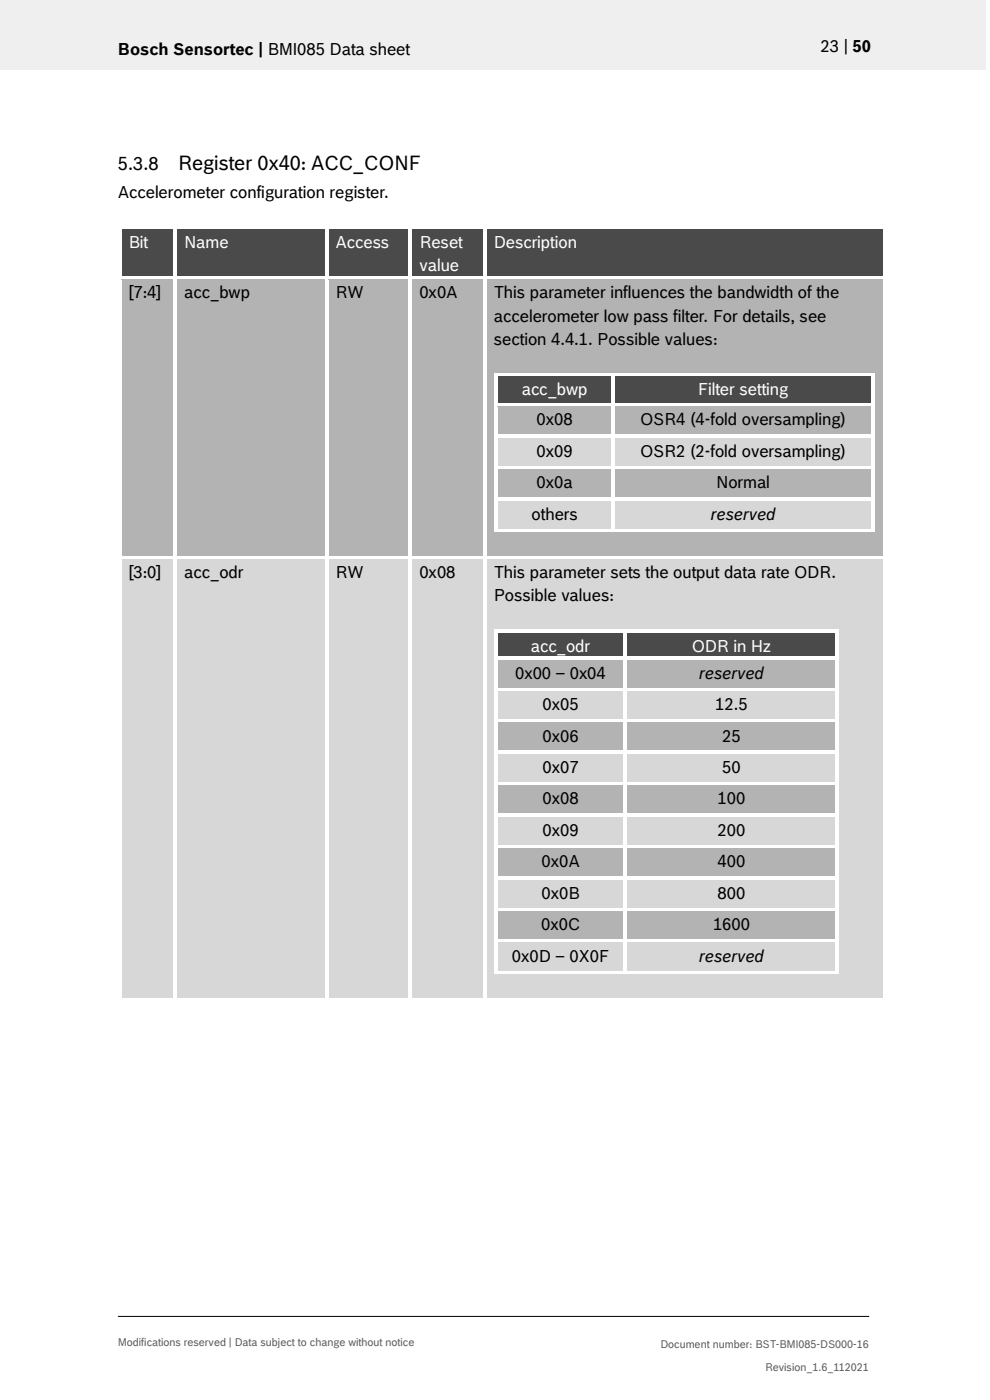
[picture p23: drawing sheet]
<svg xmlns="http://www.w3.org/2000/svg" width="210mm" height="297mm" viewBox="0 0 210 297" stroke-linecap="round" stroke-linejoin="round" font-family="sans-serif">
<defs><g id="words">
<text font-size="4.2" x="37.7" y="36">Register 0x40: ACC_CONF</text>
<text font-size="3.9" x="25" y="36">5.3.8</text>
<g font-size="3.5">
<text x="25" y="11.6">Bosch Sensortec | BMI085 Data sheet</text>
<text x="174.1" y="11">23 | 50</text>
<text x="25" y="42">Accelerometer configuration register.</text>
<text x="27.3" y="63.3">[</text>
<text x="28.3" y="63.3">7:4]</text>
<text x="39.1" y="63.3">acc_bwp</text>
<text x="71.2" y="63.3">RW</text>
<text x="89" y="63.3">0x0A</text>
<text x="104.8" y="63.3">This parameter influences the bandwidth of the</text>
<text x="104.8" y="68.2">accelerometer low pass filter. For details, see</text>
<text x="104.8" y="73.2">section 4.4.1. Possible values:</text>
<text x="113.8" y="90.3">0x08</text>
<text x="135.8" y="90.3">OSR4 (4-fold oversampling)</text>
<text x="113.8" y="96.9">0x09</text>
<text x="135.8" y="96.9">OSR2 (2-fold oversampling)</text>
<text x="113.8" y="103.6">0x0a</text>
<text x="152" y="103.6">Normal</text>
<text x="112.8" y="110.3">others</text>
<text x="150.8" y="110.3">reserved</text>
<text x="27.3" y="122.6">[3:0]</text>
<text x="39.1" y="122.6">acc_odr</text>
<text x="71.2" y="122.6">RW</text>
<text x="89" y="122.6">0x08</text>
<text x="104.8" y="122.6">This parameter sets the output data rate ODR.</text>
<text x="104.8" y="127.6">Possible values:</text>
<text x="109.3" y="144">0x00 – 0x04</text>
<text x="148.3" y="144">reserved</text>
<text x="115.1" y="150.7">0x05</text>
<text x="151.7" y="150.7">12.5</text>
<text x="115.1" y="157.3">0x06</text>
<text x="153.2" y="157.3">25</text>
<text x="115.1" y="164">0x07</text>
<text x="153.2" y="164">50</text>
<text x="115.1" y="170.7">0x08</text>
<text x="152.2" y="170.7">100</text>
<text x="115.1" y="177.3">0x09</text>
<text x="152.2" y="177.3">200</text>
<text x="114.9" y="184">0x0A</text>
<text x="152.2" y="184">400</text>
<text x="114.9" y="190.7">0x0B</text>
<text x="152.2" y="190.7">800</text>
<text x="114.8" y="197.3">0x0C</text>
<text x="151.3" y="197.3">1600</text>
<text x="108.6" y="204">0x0D – 0X0F</text>
<text x="148.3" y="204">reserved</text>
</g>
<g font-size="3.5" fill="#fff">
<text x="27.3" y="52.6">Bit</text>
<text x="39.1" y="52.6">Name</text>
<text x="71.2" y="52.6">Access</text>
<text x="89" y="52.6">Reset</text>
<text x="104.8" y="52.6">Description</text>
<text x="89" y="57.6">value</text>
<text x="110.7" y="83.8">acc_bwp</text>
<text x="148" y="83.8">Filter setting</text>
<text x="112.6" y="138.3">acc_odr</text>
<text x="146.7" y="138.3">ODR in Hz</text>
</g>
<g font-size="2.3" fill="#535f6b">
<text x="25" y="285.5">Modifications reserved | Data subject to change without notice</text>
<text x="140.1" y="285.9">Document number: BST-BMI085-DS000-16</text>
<text x="162.3" y="290.9">Revision_1.6_112021</text>
</g>
</g></defs>
<path d="M0 0h209.1v14.8h-209.1z" fill="#efeff0"/>
<path d="M25 279.3h159.4" fill="none" stroke="#000" stroke-width=".21"/>
<g fill="#424c58">
<path d="M25.8 48.7h11v9.8h-11z" fill-rule="evenodd"/>
<path d="M37.5 48.7h31.4v9.8h-31.4z" fill-rule="evenodd"/>
<path d="M69.7 48.7h17v9.8h-17z" fill-rule="evenodd"/>
<path d="M87.5 48.7h15v9.8h-15z" fill-rule="evenodd"/>
<path d="M103.2 48.7h84.3v9.8h-84.3z" fill-rule="evenodd"/>
</g>
<g fill="#424c58">
<path d="M27.3 48.7h8v4.9h-8z"/>
<path d="M39.1 48.7h28.3v4.9h-28.3z"/>
<path d="M71.2 48.7h14v4.9h-14z"/>
<path d="M89 48.7h11.9v4.9h-11.9z"/>
<path d="M89 53.6h11.9v4.9h-11.9z"/>
<path d="M104.8 48.7h81.1v4.9h-81.1z"/>
</g>
<g fill="#fff">
<path d="M25 47.9h.8v.8h-.8z" fill-rule="evenodd"/>
<path d="M25 47.9h.8v.8h-.8z" fill-rule="evenodd"/>
<path d="M25.8 47.9h11v.8h-11z" fill-rule="evenodd"/>
</g>
<path d="M25.8 48.7h11" fill="none" stroke="#424c58" stroke-width=".21"/>
<path d="M36.8 48.7h.7z" fill="#fff"/>
<g fill="#fff">
<path d="M36.8 47.9h.7v.8h-.7z" fill-rule="evenodd"/>
<path d="M37.5 47.9h31.4v.8h-31.4z" fill-rule="evenodd"/>
</g>
<path d="M37.5 48.7h31.4" fill="none" stroke="#424c58" stroke-width=".21"/>
<path d="M68.9 48.7h.8z" fill="#fff"/>
<g fill="#fff">
<path d="M68.9 47.9h.8v.8h-.8z" fill-rule="evenodd"/>
<path d="M69.7 47.9h17v.8h-17z" fill-rule="evenodd"/>
</g>
<path d="M69.7 48.7h17" fill="none" stroke="#424c58" stroke-width=".21"/>
<path d="M86.7 48.7h.8z" fill="#fff"/>
<g fill="#fff">
<path d="M86.7 47.9h.8v.8h-.8z" fill-rule="evenodd"/>
<path d="M87.5 47.9h15v.8h-15z" fill-rule="evenodd"/>
</g>
<path d="M87.5 48.7h15" fill="none" stroke="#424c58" stroke-width=".21"/>
<path d="M102.5 48.7h.8z" fill="#fff"/>
<g fill="#fff">
<path d="M102.5 47.9h.8v.8h-.8z" fill-rule="evenodd"/>
<path d="M103.3 47.9h84.2v.8h-84.2z" fill-rule="evenodd"/>
</g>
<path d="M103.3 48.7h84.2" fill="none" stroke="#424c58" stroke-width=".21"/>
<g fill="#fff">
<path d="M187.5 47.9h.7v.8h-.7z" fill-rule="evenodd"/>
<path d="M187.5 47.9h.7v.8h-.7z" fill-rule="evenodd"/>
<path d="M25 48.7h.8v9.8h-.8z" fill-rule="evenodd"/>
<path d="M36.8 48.7h.7v9.8h-.7z" fill-rule="evenodd"/>
<path d="M68.9 48.7h.8v9.8h-.8z" fill-rule="evenodd"/>
<path d="M86.7 48.7h.8v9.8h-.8z" fill-rule="evenodd"/>
<path d="M102.5 48.7h.8v9.8h-.8z" fill-rule="evenodd"/>
<path d="M187.5 48.7h.7v9.8h-.7z" fill-rule="evenodd"/>
</g>
<g fill="#b2b3b5">
<path d="M25.8 59.3h11v58.6h-11z" fill-rule="evenodd"/>
<path d="M37.5 59.3h31.4v58.6h-31.4z" fill-rule="evenodd"/>
<path d="M69.7 59.3h17v58.6h-17z" fill-rule="evenodd"/>
<path d="M87.5 59.3h15v58.6h-15z" fill-rule="evenodd"/>
<path d="M103.2 59.3h84.3v58.6h-84.3z" fill-rule="evenodd"/>
<path d="M104.8 64.3h81.1v4.9h-81.1z" fill-rule="evenodd"/>
<path d="M104.8 69.2h81.1v4.9h-81.1z" fill-rule="evenodd"/>
<path d="M104.8 74.1h81.1v5h-81.1z" fill-rule="evenodd"/>
</g>
<g fill="#b2b3b5">
<path d="M27.3 59.3h8v5h-8z"/>
<path d="M39.1 59.3h28.3v5h-28.3z"/>
<path d="M71.2 59.3h14v5h-14z"/>
<path d="M89 59.3h11.9v5h-11.9z"/>
<path d="M104.8 59.3h81.1v5h-81.1z"/>
</g>
<path d="M104.8 79.1v6.4M185.5 79.1v6.4" fill="none" stroke="#b2b3b5" stroke-width=".21"/>
<g fill="#424c58">
<path d="M105.6 79.9h24.2v5.6h-24.2z" fill-rule="evenodd"/>
<path d="M130.6 79.9h54.2v5.6h-54.2z" fill-rule="evenodd"/>
</g>
<g fill="#424c58">
<path d="M107.1 79.9h21.1v4.9h-21.1z"/>
<path d="M132.1 79.9h51.2v4.9h-51.2z"/>
</g>
<g fill="#fff">
<path d="M104.8 79.1h.8v.8h-.8z" fill-rule="evenodd"/>
<path d="M104.8 79.1h.8v.8h-.8z" fill-rule="evenodd"/>
<path d="M105.6 79.1h24.2v.8h-24.2z" fill-rule="evenodd"/>
</g>
<path d="M105.6 79.9h24.2" fill="none" stroke="#424c58" stroke-width=".21"/>
<path d="M129.8 79.9h.7z" fill="#fff"/>
<g fill="#fff">
<path d="M129.8 79.1h.7v.8h-.7z" fill-rule="evenodd"/>
<path d="M130.5 79.1h54.2v.8h-54.2z" fill-rule="evenodd"/>
</g>
<path d="M130.5 79.9h54.2" fill="none" stroke="#424c58" stroke-width=".21"/>
<g fill="#fff">
<path d="M184.7 79.1h.8v.8h-.8z" fill-rule="evenodd"/>
<path d="M184.7 79.1h.8v.8h-.8z" fill-rule="evenodd"/>
<path d="M104.8 79.9h.8v5.6h-.8z" fill-rule="evenodd"/>
<path d="M129.8 79.9h.7v5.6h-.7z" fill-rule="evenodd"/>
<path d="M184.7 79.9h.8v5.6h-.8z" fill-rule="evenodd"/>
</g>
<path d="M104.8 85.5v6.7M185.5 85.5v6.7" fill="none" stroke="#b2b3b5" stroke-width=".21"/>
<g fill="#b2b3b5">
<path d="M105.6 86.3h24.2v5.9h-24.2z" fill-rule="evenodd"/>
<path d="M130.6 86.3h54.2v5.9h-54.2z" fill-rule="evenodd"/>
</g>
<g fill="#b2b3b5">
<path d="M107.1 86.3h21.1v4.9h-21.1z"/>
<path d="M132.1 86.3h51.2v4.9h-51.2z"/>
</g>
<g fill="#fff">
<path d="M104.8 85.5h.8v.8h-.8z" fill-rule="evenodd"/>
<path d="M105.6 85.5h24.2v.8h-24.2z" fill-rule="evenodd"/>
</g>
<path d="M105.6 86.3h24.2" fill="none" stroke="#b2b3b5" stroke-width=".21"/>
<g fill="#fff">
<path d="M129.8 85.5h.7v.8h-.7z" fill-rule="evenodd"/>
<path d="M130.5 85.5h54.2v.8h-54.2z" fill-rule="evenodd"/>
</g>
<path d="M130.5 86.3h54.2" fill="none" stroke="#b2b3b5" stroke-width=".21"/>
<g fill="#fff">
<path d="M184.7 85.5h.8v.8h-.8z" fill-rule="evenodd"/>
<path d="M104.8 86.3h.8v5.9h-.8z" fill-rule="evenodd"/>
<path d="M129.8 86.3h.7v5.9h-.7z" fill-rule="evenodd"/>
<path d="M184.7 86.3h.8v5.9h-.8z" fill-rule="evenodd"/>
</g>
<path d="M104.8 92.2v6.6M185.5 92.2v6.6" fill="none" stroke="#b2b3b5" stroke-width=".21"/>
<g fill="#d7d7da">
<path d="M105.6 93h24.2v5.8h-24.2z" fill-rule="evenodd"/>
<path d="M130.6 93h54.2v5.8h-54.2z" fill-rule="evenodd"/>
</g>
<g fill="#d7d7da">
<path d="M107.1 93h21.1v4.9h-21.1z"/>
<path d="M132.1 93h51.2v4.9h-51.2z"/>
</g>
<g fill="#fff">
<path d="M104.8 92.2h.8v.8h-.8z" fill-rule="evenodd"/>
<path d="M105.6 92.2h24.2v.7h-24.2z" fill-rule="evenodd"/>
</g>
<path d="M105.6 93h24.2" fill="none" stroke="#d7d7da" stroke-width=".21"/>
<g fill="#fff">
<path d="M129.8 92.2h.7v.8h-.7z" fill-rule="evenodd"/>
<path d="M130.5 92.2h54.2v.7h-54.2z" fill-rule="evenodd"/>
</g>
<path d="M130.5 93h54.2" fill="none" stroke="#d7d7da" stroke-width=".21"/>
<g fill="#fff">
<path d="M184.7 92.2h.8v.8h-.8z" fill-rule="evenodd"/>
<path d="M104.8 93h.8v5.8h-.8z" fill-rule="evenodd"/>
<path d="M129.8 93h.7v5.8h-.7z" fill-rule="evenodd"/>
<path d="M184.7 93h.8v5.8h-.8z" fill-rule="evenodd"/>
</g>
<path d="M104.8 98.8v6.7M185.5 98.8v6.7" fill="none" stroke="#b2b3b5" stroke-width=".21"/>
<g fill="#b2b3b5">
<path d="M105.6 99.6h24.2v5.9h-24.2z" fill-rule="evenodd"/>
<path d="M130.6 99.6h54.2v5.9h-54.2z" fill-rule="evenodd"/>
</g>
<g fill="#b2b3b5">
<path d="M107.1 99.6h21.1v5h-21.1z"/>
<path d="M132.1 99.6h51.2v5h-51.2z"/>
</g>
<g fill="#fff">
<path d="M104.8 98.8h.8v.8h-.8z" fill-rule="evenodd"/>
<path d="M105.6 98.8h24.2v.8h-24.2z" fill-rule="evenodd"/>
</g>
<path d="M105.6 99.6h24.2" fill="none" stroke="#b2b3b5" stroke-width=".21"/>
<g fill="#fff">
<path d="M129.8 98.8h.7v.8h-.7z" fill-rule="evenodd"/>
<path d="M130.5 98.8h54.2v.8h-54.2z" fill-rule="evenodd"/>
</g>
<path d="M130.5 99.6h54.2" fill="none" stroke="#b2b3b5" stroke-width=".21"/>
<g fill="#fff">
<path d="M184.7 98.8h.8v.8h-.8z" fill-rule="evenodd"/>
<path d="M104.8 99.6h.8v5.9h-.8z" fill-rule="evenodd"/>
<path d="M129.8 99.6h.7v5.9h-.7z" fill-rule="evenodd"/>
<path d="M184.7 99.6h.8v5.9h-.8z" fill-rule="evenodd"/>
</g>
<path d="M104.8 105.5v7.5M185.5 105.5v7.5" fill="none" stroke="#b2b3b5" stroke-width=".21"/>
<g fill="#d7d7da">
<path d="M105.6 106.3h24.2v5.9h-24.2z" fill-rule="evenodd"/>
<path d="M130.6 106.3h54.2v5.9h-54.2z" fill-rule="evenodd"/>
</g>
<g fill="#d7d7da">
<path d="M107.1 106.3h21.1v4.9h-21.1z"/>
<path d="M132.1 106.3h51.2v4.9h-51.2z"/>
</g>
<g fill="#fff">
<path d="M104.8 105.5h.8v.8h-.8z" fill-rule="evenodd"/>
<path d="M105.6 105.5h24.2v.8h-24.2z" fill-rule="evenodd"/>
</g>
<path d="M105.6 106.3h24.2" fill="none" stroke="#d7d7da" stroke-width=".21"/>
<g fill="#fff">
<path d="M129.8 105.5h.7v.8h-.7z" fill-rule="evenodd"/>
<path d="M130.5 105.5h54.2v.8h-54.2z" fill-rule="evenodd"/>
</g>
<path d="M130.5 106.3h54.2" fill="none" stroke="#d7d7da" stroke-width=".21"/>
<g fill="#fff">
<path d="M184.7 105.5h.8v.8h-.8z" fill-rule="evenodd"/>
<path d="M104.8 106.3h.8v5.9h-.8z" fill-rule="evenodd"/>
<path d="M104.8 112.2h.8v.8h-.8z" fill-rule="evenodd"/>
<path d="M104.8 112.2h.8v.8h-.8z" fill-rule="evenodd"/>
<path d="M105.6 112.2h24.2v.8h-24.2z" fill-rule="evenodd"/>
<path d="M129.8 106.3h.7v5.9h-.7z" fill-rule="evenodd"/>
<path d="M129.8 112.2h.7v.8h-.7z" fill-rule="evenodd"/>
<path d="M130.5 112.2h54.2v.8h-54.2z" fill-rule="evenodd"/>
<path d="M184.7 106.3h.8v5.9h-.8z" fill-rule="evenodd"/>
<path d="M184.7 112.2h.8v.8h-.8z" fill-rule="evenodd"/>
<path d="M184.7 112.2h.8v.8h-.8z" fill-rule="evenodd"/>
</g>
<path d="M104.8 113h81.1v4.9h-81.1z" fill="#b2b3b5"/>
<g fill="#fff">
<path d="M25 58.5h.8v.9h-.8z" fill-rule="evenodd"/>
<path d="M25.8 58.5h11v.8h-11z" fill-rule="evenodd"/>
</g>
<path d="M25.8 59.3h11" fill="none" stroke="#b2b3b5" stroke-width=".21"/>
<g fill="#fff">
<path d="M36.8 58.5h.7v.9h-.7z" fill-rule="evenodd"/>
<path d="M37.5 58.5h31.4v.8h-31.4z" fill-rule="evenodd"/>
</g>
<path d="M37.5 59.3h31.4" fill="none" stroke="#b2b3b5" stroke-width=".21"/>
<g fill="#fff">
<path d="M68.9 58.5h.8v.9h-.8z" fill-rule="evenodd"/>
<path d="M69.7 58.5h17v.8h-17z" fill-rule="evenodd"/>
</g>
<path d="M69.7 59.3h17" fill="none" stroke="#b2b3b5" stroke-width=".21"/>
<g fill="#fff">
<path d="M86.7 58.5h.8v.9h-.8z" fill-rule="evenodd"/>
<path d="M87.5 58.5h15v.8h-15z" fill-rule="evenodd"/>
</g>
<path d="M87.5 59.3h15" fill="none" stroke="#b2b3b5" stroke-width=".21"/>
<g fill="#fff">
<path d="M102.5 58.5h.8v.9h-.8z" fill-rule="evenodd"/>
<path d="M103.3 58.5h84.2v.8h-84.2z" fill-rule="evenodd"/>
</g>
<path d="M103.3 59.3h84.2" fill="none" stroke="#b2b3b5" stroke-width=".21"/>
<g fill="#fff">
<path d="M187.5 58.5h.7v.9h-.7z" fill-rule="evenodd"/>
<path d="M25 59.4h.8v58.5h-.8z" fill-rule="evenodd"/>
<path d="M36.8 59.4h.7v58.5h-.7z" fill-rule="evenodd"/>
<path d="M68.9 59.4h.8v58.5h-.8z" fill-rule="evenodd"/>
<path d="M86.7 59.4h.8v58.5h-.8z" fill-rule="evenodd"/>
<path d="M102.5 59.4h.8v58.5h-.8z" fill-rule="evenodd"/>
<path d="M187.5 59.4h.7v58.5h-.7z" fill-rule="evenodd"/>
</g>
<g fill="#d7d7da">
<path d="M25.8 118.7h11v92.9h-11z" fill-rule="evenodd"/>
<path d="M37.5 118.7h31.4v92.9h-31.4z" fill-rule="evenodd"/>
<path d="M69.7 118.7h17v92.9h-17z" fill-rule="evenodd"/>
<path d="M87.5 118.7h15v92.9h-15z" fill-rule="evenodd"/>
<path d="M103.2 118.7h84.3v92.9h-84.3z" fill-rule="evenodd"/>
<path d="M104.8 123.6h81.1v5h-81.1z" fill-rule="evenodd"/>
<path d="M104.8 128.6h81.1v4.9h-81.1z" fill-rule="evenodd"/>
</g>
<g fill="#d7d7da">
<path d="M27.3 118.7h8v4.9h-8z"/>
<path d="M39.1 118.7h28.3v4.9h-28.3z"/>
<path d="M71.2 118.7h14v4.9h-14z"/>
<path d="M89 118.7h11.9v4.9h-11.9z"/>
<path d="M104.8 118.7h81.1v4.9h-81.1z"/>
</g>
<path d="M104.8 133.5v5.7M178.1 133.5v5.7" fill="none" stroke="#d7d7da" stroke-width=".21"/>
<g fill="#424c58">
<path d="M105.6 134.3h26.7v4.9h-26.7z" fill-rule="evenodd"/>
<path d="M133.1 134.3h44.2v4.9h-44.2z" fill-rule="evenodd"/>
</g>
<g fill="#424c58">
<path d="M107.1 134.3h23.6v4.9h-23.6z"/>
<path d="M134.6 134.3h41.2v4.9h-41.2z"/>
</g>
<g fill="#fff">
<path d="M104.8 133.5h.8v.8h-.8z" fill-rule="evenodd"/>
<path d="M104.8 133.5h.8v.8h-.8z" fill-rule="evenodd"/>
<path d="M105.6 133.5h26.6v.8h-26.6z" fill-rule="evenodd"/>
</g>
<path d="M105.6 134.3h26.6" fill="none" stroke="#424c58" stroke-width=".21"/>
<path d="M132.2 134.3h.8z" fill="#fff"/>
<g fill="#fff">
<path d="M132.2 133.5h.8v.8h-.8z" fill-rule="evenodd"/>
<path d="M133 133.5h44.3v.8h-44.3z" fill-rule="evenodd"/>
</g>
<path d="M133 134.3h44.3" fill="none" stroke="#424c58" stroke-width=".21"/>
<g fill="#fff">
<path d="M177.3 133.5h.8v.8h-.8z" fill-rule="evenodd"/>
<path d="M177.3 133.5h.8v.8h-.8z" fill-rule="evenodd"/>
<path d="M104.8 134.3h.8v4.9h-.8z" fill-rule="evenodd"/>
<path d="M132.2 134.3h.8v4.9h-.8z" fill-rule="evenodd"/>
<path d="M177.3 134.3h.8v4.9h-.8z" fill-rule="evenodd"/>
</g>
<path d="M104.8 139.2v6.7M178.1 139.2v6.7" fill="none" stroke="#d7d7da" stroke-width=".21"/>
<g fill="#b2b3b5">
<path d="M105.6 140h26.7v5.9h-26.7z" fill-rule="evenodd"/>
<path d="M133.1 140h44.2v5.9h-44.2z" fill-rule="evenodd"/>
</g>
<g fill="#b2b3b5">
<path d="M107.1 140h23.6v5h-23.6z"/>
<path d="M134.6 140h41.2v5h-41.2z"/>
</g>
<g fill="#fff">
<path d="M104.8 139.2h.8v.8h-.8z" fill-rule="evenodd"/>
<path d="M105.6 139.2h26.6v.8h-26.6z" fill-rule="evenodd"/>
</g>
<path d="M105.6 140h26.6" fill="none" stroke="#b2b3b5" stroke-width=".21"/>
<g fill="#fff">
<path d="M132.2 139.2h.8v.8h-.8z" fill-rule="evenodd"/>
<path d="M133 139.2h44.3v.8h-44.3z" fill-rule="evenodd"/>
</g>
<path d="M133 140h44.3" fill="none" stroke="#b2b3b5" stroke-width=".21"/>
<g fill="#fff">
<path d="M177.3 139.2h.8v.8h-.8z" fill-rule="evenodd"/>
<path d="M104.8 140h.8v5.9h-.8z" fill-rule="evenodd"/>
<path d="M132.2 140h.8v5.9h-.8z" fill-rule="evenodd"/>
<path d="M177.3 140h.8v5.9h-.8z" fill-rule="evenodd"/>
</g>
<path d="M104.8 145.9v6.7M178.1 145.9v6.7" fill="none" stroke="#d7d7da" stroke-width=".21"/>
<g fill="#d7d7da">
<path d="M105.6 146.7h26.7v5.9h-26.7z" fill-rule="evenodd"/>
<path d="M133.1 146.7h44.2v5.9h-44.2z" fill-rule="evenodd"/>
</g>
<g fill="#d7d7da">
<path d="M107.1 146.7h23.6v4.9h-23.6z"/>
<path d="M134.6 146.7h41.2v4.9h-41.2z"/>
</g>
<g fill="#fff">
<path d="M104.8 145.9h.8v.8h-.8z" fill-rule="evenodd"/>
<path d="M105.6 145.9h26.6v.8h-26.6z" fill-rule="evenodd"/>
</g>
<path d="M105.6 146.7h26.6" fill="none" stroke="#d7d7da" stroke-width=".21"/>
<g fill="#fff">
<path d="M132.2 145.9h.8v.8h-.8z" fill-rule="evenodd"/>
<path d="M133 145.9h44.3v.8h-44.3z" fill-rule="evenodd"/>
</g>
<path d="M133 146.7h44.3" fill="none" stroke="#d7d7da" stroke-width=".21"/>
<g fill="#fff">
<path d="M177.3 145.9h.8v.8h-.8z" fill-rule="evenodd"/>
<path d="M104.8 146.7h.8v5.9h-.8z" fill-rule="evenodd"/>
<path d="M132.2 146.7h.8v5.9h-.8z" fill-rule="evenodd"/>
<path d="M177.3 146.7h.8v5.9h-.8z" fill-rule="evenodd"/>
</g>
<path d="M104.8 152.6v6.6M178.1 152.6v6.6" fill="none" stroke="#d7d7da" stroke-width=".21"/>
<g fill="#b2b3b5">
<path d="M105.6 153.4h26.7v5.8h-26.7z" fill-rule="evenodd"/>
<path d="M133.1 153.4h44.2v5.8h-44.2z" fill-rule="evenodd"/>
</g>
<g fill="#b2b3b5">
<path d="M107.1 153.4h23.6v4.9h-23.6z"/>
<path d="M134.6 153.4h41.2v4.9h-41.2z"/>
</g>
<g fill="#fff">
<path d="M104.8 152.6h.8v.8h-.8z" fill-rule="evenodd"/>
<path d="M105.6 152.6h26.6v.8h-26.6z" fill-rule="evenodd"/>
</g>
<path d="M105.6 153.4h26.6" fill="none" stroke="#b2b3b5" stroke-width=".21"/>
<g fill="#fff">
<path d="M132.2 152.6h.8v.8h-.8z" fill-rule="evenodd"/>
<path d="M133 152.6h44.3v.8h-44.3z" fill-rule="evenodd"/>
</g>
<path d="M133 153.4h44.3" fill="none" stroke="#b2b3b5" stroke-width=".21"/>
<g fill="#fff">
<path d="M177.3 152.6h.8v.8h-.8z" fill-rule="evenodd"/>
<path d="M104.8 153.4h.8v5.8h-.8z" fill-rule="evenodd"/>
<path d="M132.2 153.4h.8v5.8h-.8z" fill-rule="evenodd"/>
<path d="M177.3 153.4h.8v5.8h-.8z" fill-rule="evenodd"/>
</g>
<path d="M104.8 159.2v6.7M178.1 159.2v6.7" fill="none" stroke="#d7d7da" stroke-width=".21"/>
<g fill="#d7d7da">
<path d="M105.6 160h26.7v5.9h-26.7z" fill-rule="evenodd"/>
<path d="M133.1 160h44.2v5.9h-44.2z" fill-rule="evenodd"/>
</g>
<g fill="#d7d7da">
<path d="M107.1 160h23.6v5h-23.6z"/>
<path d="M134.6 160h41.2v5h-41.2z"/>
</g>
<g fill="#fff">
<path d="M104.8 159.2h.8v.8h-.8z" fill-rule="evenodd"/>
<path d="M105.6 159.2h26.6v.8h-26.6z" fill-rule="evenodd"/>
</g>
<path d="M105.6 160h26.6" fill="none" stroke="#d7d7da" stroke-width=".21"/>
<g fill="#fff">
<path d="M132.2 159.2h.8v.8h-.8z" fill-rule="evenodd"/>
<path d="M133 159.2h44.3v.8h-44.3z" fill-rule="evenodd"/>
</g>
<path d="M133 160h44.3" fill="none" stroke="#d7d7da" stroke-width=".21"/>
<g fill="#fff">
<path d="M177.3 159.2h.8v.8h-.8z" fill-rule="evenodd"/>
<path d="M104.8 160h.8v5.9h-.8z" fill-rule="evenodd"/>
<path d="M132.2 160h.8v5.9h-.8z" fill-rule="evenodd"/>
<path d="M177.3 160h.8v5.9h-.8z" fill-rule="evenodd"/>
</g>
<path d="M104.8 165.9v6.7M178.1 165.9v6.7" fill="none" stroke="#d7d7da" stroke-width=".21"/>
<g fill="#b2b3b5">
<path d="M105.6 166.7h26.7v5.9h-26.7z" fill-rule="evenodd"/>
<path d="M133.1 166.7h44.2v5.9h-44.2z" fill-rule="evenodd"/>
</g>
<g fill="#b2b3b5">
<path d="M107.1 166.7h23.6v4.9h-23.6z"/>
<path d="M134.6 166.7h41.2v4.9h-41.2z"/>
</g>
<g fill="#fff">
<path d="M104.8 165.9h.8v.8h-.8z" fill-rule="evenodd"/>
<path d="M105.6 165.9h26.6v.8h-26.6z" fill-rule="evenodd"/>
</g>
<path d="M105.6 166.7h26.6" fill="none" stroke="#b2b3b5" stroke-width=".21"/>
<g fill="#fff">
<path d="M132.2 165.9h.8v.8h-.8z" fill-rule="evenodd"/>
<path d="M133 165.9h44.3v.8h-44.3z" fill-rule="evenodd"/>
</g>
<path d="M133 166.7h44.3" fill="none" stroke="#b2b3b5" stroke-width=".21"/>
<g fill="#fff">
<path d="M177.3 165.9h.8v.8h-.8z" fill-rule="evenodd"/>
<path d="M104.8 166.7h.8v5.9h-.8z" fill-rule="evenodd"/>
<path d="M132.2 166.7h.8v5.9h-.8z" fill-rule="evenodd"/>
<path d="M177.3 166.7h.8v5.9h-.8z" fill-rule="evenodd"/>
</g>
<path d="M104.8 172.6v6.6M178.1 172.6v6.6" fill="none" stroke="#d7d7da" stroke-width=".21"/>
<g fill="#d7d7da">
<path d="M105.6 173.4h26.7v5.8h-26.7z" fill-rule="evenodd"/>
<path d="M133.1 173.4h44.2v5.8h-44.2z" fill-rule="evenodd"/>
</g>
<g fill="#d7d7da">
<path d="M107.1 173.4h23.6v4.9h-23.6z"/>
<path d="M134.6 173.4h41.2v4.9h-41.2z"/>
</g>
<g fill="#fff">
<path d="M104.8 172.6h.8v.8h-.8z" fill-rule="evenodd"/>
<path d="M105.6 172.6h26.6v.8h-26.6z" fill-rule="evenodd"/>
</g>
<path d="M105.6 173.4h26.6" fill="none" stroke="#d7d7da" stroke-width=".21"/>
<g fill="#fff">
<path d="M132.2 172.6h.8v.8h-.8z" fill-rule="evenodd"/>
<path d="M133 172.6h44.3v.8h-44.3z" fill-rule="evenodd"/>
</g>
<path d="M133 173.4h44.3" fill="none" stroke="#d7d7da" stroke-width=".21"/>
<g fill="#fff">
<path d="M177.3 172.6h.8v.8h-.8z" fill-rule="evenodd"/>
<path d="M104.8 173.4h.8v5.8h-.8z" fill-rule="evenodd"/>
<path d="M132.2 173.4h.8v5.8h-.8z" fill-rule="evenodd"/>
<path d="M177.3 173.4h.8v5.8h-.8z" fill-rule="evenodd"/>
</g>
<path d="M104.8 179.2v6.7M178.1 179.2v6.7" fill="none" stroke="#d7d7da" stroke-width=".21"/>
<g fill="#b2b3b5">
<path d="M105.6 180h26.7v5.9h-26.7z" fill-rule="evenodd"/>
<path d="M133.1 180h44.2v5.9h-44.2z" fill-rule="evenodd"/>
</g>
<g fill="#b2b3b5">
<path d="M107.1 180h23.6v5h-23.6z"/>
<path d="M134.6 180h41.2v5h-41.2z"/>
</g>
<g fill="#fff">
<path d="M104.8 179.2h.8v.8h-.8z" fill-rule="evenodd"/>
<path d="M105.6 179.2h26.6v.8h-26.6z" fill-rule="evenodd"/>
</g>
<path d="M105.6 180h26.6" fill="none" stroke="#b2b3b5" stroke-width=".21"/>
<g fill="#fff">
<path d="M132.2 179.2h.8v.8h-.8z" fill-rule="evenodd"/>
<path d="M133 179.2h44.3v.8h-44.3z" fill-rule="evenodd"/>
</g>
<path d="M133 180h44.3" fill="none" stroke="#b2b3b5" stroke-width=".21"/>
<g fill="#fff">
<path d="M177.3 179.2h.8v.8h-.8z" fill-rule="evenodd"/>
<path d="M104.8 180h.8v5.9h-.8z" fill-rule="evenodd"/>
<path d="M132.2 180h.8v5.9h-.8z" fill-rule="evenodd"/>
<path d="M177.3 180h.8v5.9h-.8z" fill-rule="evenodd"/>
</g>
<path d="M104.8 185.9v6.7M178.1 185.9v6.7" fill="none" stroke="#d7d7da" stroke-width=".21"/>
<g fill="#d7d7da">
<path d="M105.6 186.7h26.7v5.9h-26.7z" fill-rule="evenodd"/>
<path d="M133.1 186.7h44.2v5.9h-44.2z" fill-rule="evenodd"/>
</g>
<g fill="#d7d7da">
<path d="M107.1 186.7h23.6v4.9h-23.6z"/>
<path d="M134.6 186.7h41.2v4.9h-41.2z"/>
</g>
<g fill="#fff">
<path d="M104.8 185.9h.8v.8h-.8z" fill-rule="evenodd"/>
<path d="M105.6 185.9h26.6v.8h-26.6z" fill-rule="evenodd"/>
</g>
<path d="M105.6 186.7h26.6" fill="none" stroke="#d7d7da" stroke-width=".21"/>
<g fill="#fff">
<path d="M132.2 185.9h.8v.8h-.8z" fill-rule="evenodd"/>
<path d="M133 185.9h44.3v.8h-44.3z" fill-rule="evenodd"/>
</g>
<path d="M133 186.7h44.3" fill="none" stroke="#d7d7da" stroke-width=".21"/>
<g fill="#fff">
<path d="M177.3 185.9h.8v.8h-.8z" fill-rule="evenodd"/>
<path d="M104.8 186.7h.8v5.9h-.8z" fill-rule="evenodd"/>
<path d="M132.2 186.7h.8v5.9h-.8z" fill-rule="evenodd"/>
<path d="M177.3 186.7h.8v5.9h-.8z" fill-rule="evenodd"/>
</g>
<path d="M104.8 192.6v6.6M178.1 192.6v6.6" fill="none" stroke="#d7d7da" stroke-width=".21"/>
<g fill="#b2b3b5">
<path d="M105.6 193.4h26.7v5.8h-26.7z" fill-rule="evenodd"/>
<path d="M133.1 193.4h44.2v5.8h-44.2z" fill-rule="evenodd"/>
</g>
<g fill="#b2b3b5">
<path d="M107.1 193.4h23.6v4.9h-23.6z"/>
<path d="M134.6 193.4h41.2v4.9h-41.2z"/>
</g>
<g fill="#fff">
<path d="M104.8 192.6h.8v.8h-.8z" fill-rule="evenodd"/>
<path d="M105.6 192.6h26.6v.8h-26.6z" fill-rule="evenodd"/>
</g>
<path d="M105.6 193.4h26.6" fill="none" stroke="#b2b3b5" stroke-width=".21"/>
<g fill="#fff">
<path d="M132.2 192.6h.8v.8h-.8z" fill-rule="evenodd"/>
<path d="M133 192.6h44.3v.8h-44.3z" fill-rule="evenodd"/>
</g>
<path d="M133 193.4h44.3" fill="none" stroke="#b2b3b5" stroke-width=".21"/>
<g fill="#fff">
<path d="M177.3 192.6h.8v.8h-.8z" fill-rule="evenodd"/>
<path d="M104.8 193.4h.8v5.8h-.8z" fill-rule="evenodd"/>
<path d="M132.2 193.4h.8v5.8h-.8z" fill-rule="evenodd"/>
<path d="M177.3 193.4h.8v5.8h-.8z" fill-rule="evenodd"/>
</g>
<path d="M104.8 199.2v7.5M178.1 199.2v7.5" fill="none" stroke="#d7d7da" stroke-width=".21"/>
<g fill="#d7d7da">
<path d="M105.6 200h26.7v5.9h-26.7z" fill-rule="evenodd"/>
<path d="M133.1 200h44.2v5.9h-44.2z" fill-rule="evenodd"/>
</g>
<g fill="#d7d7da">
<path d="M107.1 200h23.6v5h-23.6z"/>
<path d="M134.6 200h41.2v5h-41.2z"/>
</g>
<g fill="#fff">
<path d="M104.8 199.2h.8v.8h-.8z" fill-rule="evenodd"/>
<path d="M105.6 199.2h26.6v.8h-26.6z" fill-rule="evenodd"/>
</g>
<path d="M105.6 200h26.6" fill="none" stroke="#d7d7da" stroke-width=".21"/>
<g fill="#fff">
<path d="M132.2 199.2h.8v.8h-.8z" fill-rule="evenodd"/>
<path d="M133 199.2h44.3v.8h-44.3z" fill-rule="evenodd"/>
</g>
<path d="M133 200h44.3" fill="none" stroke="#d7d7da" stroke-width=".21"/>
<g fill="#fff">
<path d="M177.3 199.2h.8v.8h-.8z" fill-rule="evenodd"/>
<path d="M104.8 200h.8v5.9h-.8z" fill-rule="evenodd"/>
<path d="M104.8 205.9h.8v.8h-.8z" fill-rule="evenodd"/>
<path d="M104.8 205.9h.8v.8h-.8z" fill-rule="evenodd"/>
<path d="M105.6 205.9h26.6v.8h-26.6z" fill-rule="evenodd"/>
<path d="M132.2 200h.8v5.9h-.8z" fill-rule="evenodd"/>
<path d="M132.2 205.9h.8v.8h-.8z" fill-rule="evenodd"/>
<path d="M133 205.9h44.3v.8h-44.3z" fill-rule="evenodd"/>
<path d="M177.3 200h.8v5.9h-.8z" fill-rule="evenodd"/>
<path d="M177.3 205.9h.8v.8h-.8z" fill-rule="evenodd"/>
<path d="M177.3 205.9h.8v.8h-.8z" fill-rule="evenodd"/>
</g>
<path d="M104.8 206.7h81.1v4.9h-81.1z" fill="#d7d7da"/>
<g fill="#fff">
<path d="M25 117.9h.8v.8h-.8z" fill-rule="evenodd"/>
<path d="M25.8 117.9h11v.8h-11z" fill-rule="evenodd"/>
</g>
<path d="M25.8 118.7h11" fill="none" stroke="#d7d7da" stroke-width=".21"/>
<g fill="#fff">
<path d="M36.8 117.9h.7v.8h-.7z" fill-rule="evenodd"/>
<path d="M37.5 117.9h31.4v.8h-31.4z" fill-rule="evenodd"/>
</g>
<path d="M37.5 118.7h31.4" fill="none" stroke="#d7d7da" stroke-width=".21"/>
<g fill="#fff">
<path d="M68.9 117.9h.8v.8h-.8z" fill-rule="evenodd"/>
<path d="M69.7 117.9h17v.8h-17z" fill-rule="evenodd"/>
</g>
<path d="M69.7 118.7h17" fill="none" stroke="#d7d7da" stroke-width=".21"/>
<g fill="#fff">
<path d="M86.7 117.9h.8v.8h-.8z" fill-rule="evenodd"/>
<path d="M87.5 117.9h15v.8h-15z" fill-rule="evenodd"/>
</g>
<path d="M87.5 118.7h15" fill="none" stroke="#d7d7da" stroke-width=".21"/>
<g fill="#fff">
<path d="M102.5 117.9h.8v.8h-.8z" fill-rule="evenodd"/>
<path d="M103.3 117.9h84.2v.8h-84.2z" fill-rule="evenodd"/>
</g>
<path d="M103.3 118.7h84.2" fill="none" stroke="#d7d7da" stroke-width=".21"/>
<g fill="#fff">
<path d="M187.5 117.9h.7v.8h-.7z" fill-rule="evenodd"/>
<path d="M25 118.7h.8v93h-.8z" fill-rule="evenodd"/>
<path d="M25 211.7h.8v.7h-.8z" fill-rule="evenodd"/>
<path d="M25 211.7h.8v.7h-.8z" fill-rule="evenodd"/>
<path d="M25.8 211.7h11v.7h-11z" fill-rule="evenodd"/>
<path d="M36.8 118.7h.7v93h-.7z" fill-rule="evenodd"/>
<path d="M36.8 211.7h.7v.7h-.7z" fill-rule="evenodd"/>
<path d="M37.5 211.7h31.4v.7h-31.4z" fill-rule="evenodd"/>
<path d="M68.9 118.7h.8v93h-.8z" fill-rule="evenodd"/>
<path d="M68.9 211.7h.8v.7h-.8z" fill-rule="evenodd"/>
<path d="M69.7 211.7h17v.7h-17z" fill-rule="evenodd"/>
<path d="M86.7 118.7h.8v93h-.8z" fill-rule="evenodd"/>
<path d="M86.7 211.7h.8v.7h-.8z" fill-rule="evenodd"/>
<path d="M87.5 211.7h15v.7h-15z" fill-rule="evenodd"/>
<path d="M102.5 118.7h.8v93h-.8z" fill-rule="evenodd"/>
<path d="M102.5 211.7h.8v.7h-.8z" fill-rule="evenodd"/>
<path d="M103.3 211.7h84.2v.7h-84.2z" fill-rule="evenodd"/>
<path d="M187.5 118.7h.7v93h-.7z" fill-rule="evenodd"/>
<path d="M187.5 211.7h.7v.7h-.7z" fill-rule="evenodd"/>
<path d="M187.5 211.7h.7v.7h-.7z" fill-rule="evenodd"/>
</g>
<use href="#words"/>
</svg>
